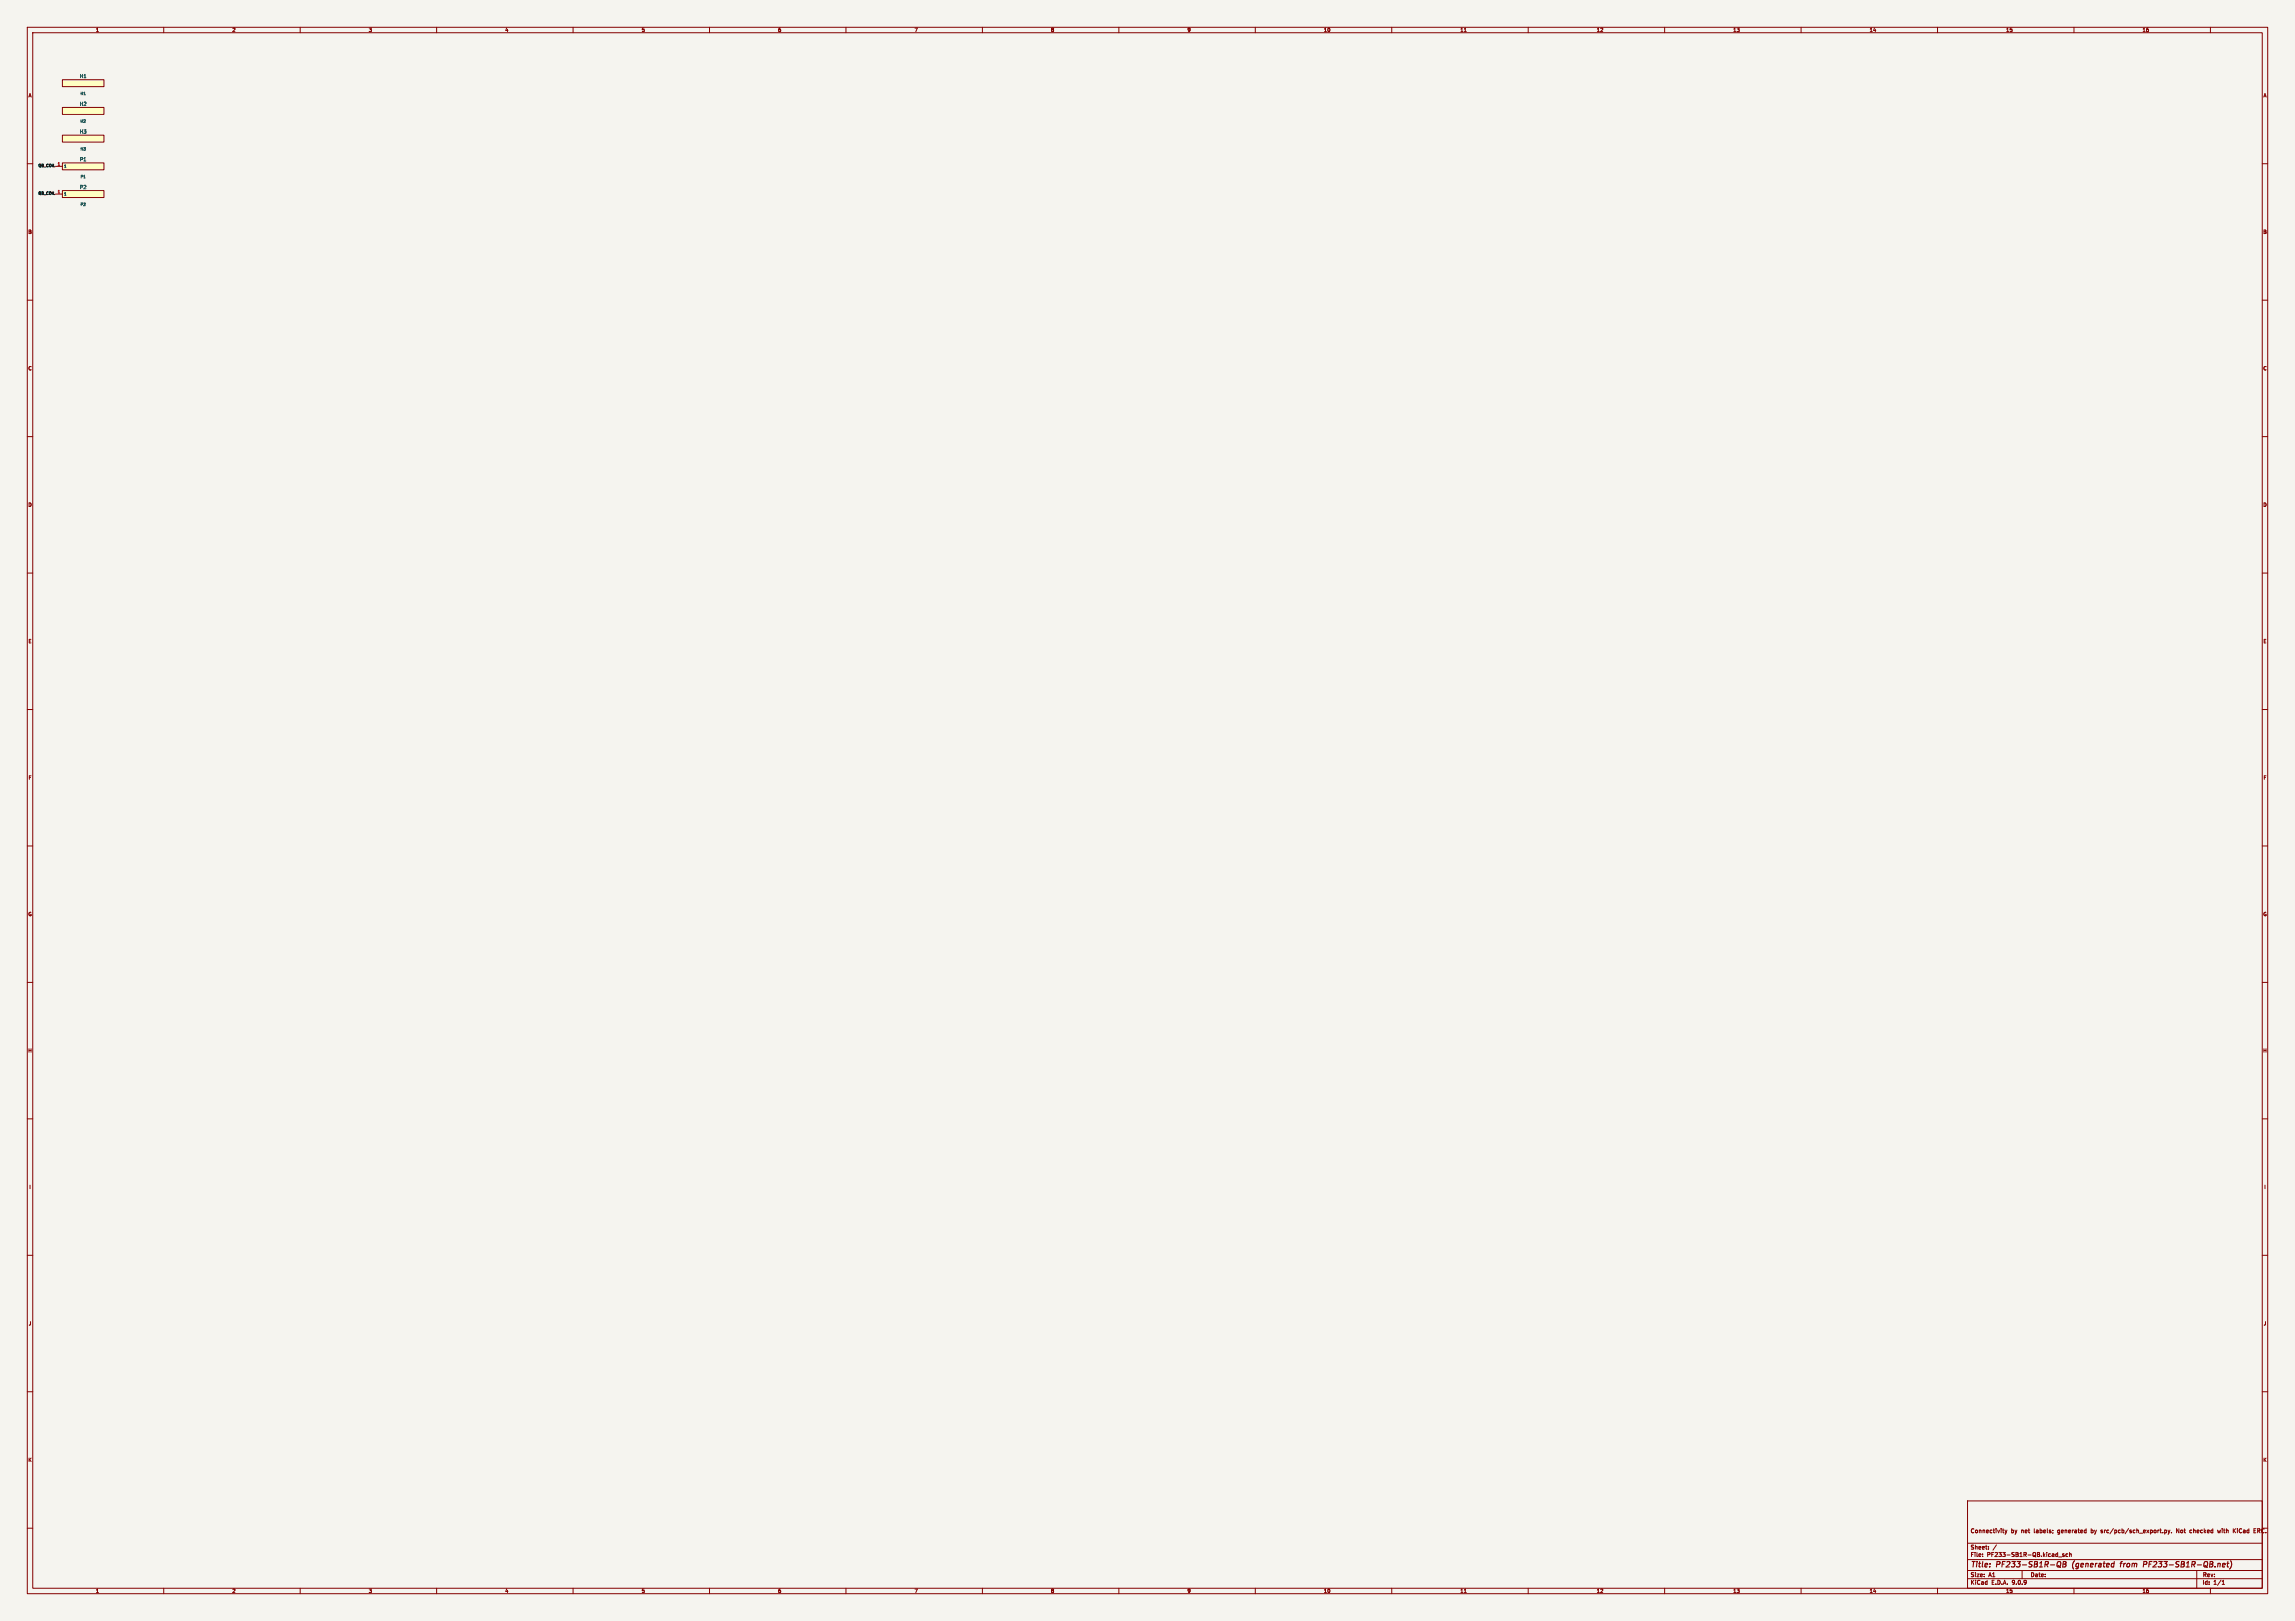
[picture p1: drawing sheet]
<svg xmlns="http://www.w3.org/2000/svg" width="841mm" height="594mm" viewBox="0 0 841 594" stroke-linecap="round" stroke-linejoin="round" font-family="sans-serif">
<defs><g id="words">
<g font-size="2.8" fill="#840000">
<text x="722" y="574.9">Title:</text>
<text x="731.7" y="574.9">PF233-SB1R-QB</text>
<text x="760.3" y="574.9">(generated</text>
<text x="778.7" y="574.9">from</text>
<text x="787.9" y="574.9">PF233-SB1R-QB.net)</text>
</g>
<g font-size="2.1" fill="#840000">
<text x="722" y="562">Connectivity</text>
<text x="736.9" y="562">by</text>
<text x="740.7" y="562">net</text>
<text x="745.5" y="562">labels;</text>
<text x="754.3" y="562">generated</text>
<text x="766.6" y="562">by</text>
<text x="770.4" y="562">src/pcb/sch_export.py.</text>
<text x="798.2" y="562">Not</text>
<text x="803.3" y="562">checked</text>
<text x="813.7" y="562">with</text>
<text x="819.5" y="562">KiCad</text>
<text x="827.2" y="562">ERC.</text>
<text x="722" y="568">Sheet:</text>
<text x="722" y="570.7">File:</text>
<text x="728.1" y="570.7">PF233-SB1R-QB.kicad_sch</text>
<text x="722" y="580.9">KiCad</text>
<text x="722" y="578.1">Size:</text>
<text x="728.7" y="578.1">A1</text>
<text x="729.7" y="580.9">E.D.A.</text>
<text x="737.3" y="580.9">9.0.9</text>
<text x="744" y="578.1">Date:</text>
<text x="807" y="578.3">Rev:</text>
<text x="807" y="580.9">Id:</text>
<text x="811.1" y="580.9">1/1</text>
</g>
<g font-size="1.8" fill="#840000">
<text x="35" y="11.9">1</text>
<text x="85" y="11.9">2</text>
<text x="135" y="11.9">3</text>
<text x="185" y="11.9">4</text>
<text x="235" y="11.9">5</text>
<text x="285" y="11.9">6</text>
<text x="335" y="11.9">7</text>
<text x="385" y="11.9">8</text>
<text x="435" y="11.9">9</text>
<text x="485" y="11.9">10</text>
<text x="535" y="11.9">11</text>
<text x="585" y="11.9">12</text>
<text x="635" y="11.9">13</text>
<text x="685" y="11.9">14</text>
<text x="735" y="11.9">15</text>
<text x="785" y="11.9">16</text>
<text x="10.3" y="35.9">A</text>
<text x="829.3" y="35.9">A</text>
<text x="10.3" y="85.9">B</text>
<text x="829.2" y="85.9">B</text>
<text x="10.3" y="135.9">C</text>
<text x="829.2" y="135.9">C</text>
<text x="10.3" y="185.9">D</text>
<text x="829.2" y="185.9">D</text>
<text x="10.3" y="235.9">E</text>
<text x="829.3" y="235.9">E</text>
<text x="10.3" y="285.9">F</text>
<text x="829.3" y="285.9">F</text>
<text x="10.3" y="335.9">G</text>
<text x="829.2" y="335.9">G</text>
<text x="10.2" y="385.9">H</text>
<text x="829.2" y="385.9">H</text>
<text x="10.6" y="435.9">I</text>
<text x="829.6" y="435.9">I</text>
<text x="10.4" y="485.9">J</text>
<text x="829.4" y="485.9">J</text>
<text x="10.3" y="535.9">K</text>
<text x="829.2" y="535.9">K</text>
<text x="35" y="583.9">1</text>
<text x="85" y="583.9">2</text>
<text x="135" y="583.9">3</text>
<text x="185" y="583.9">4</text>
<text x="235" y="583.9">5</text>
<text x="285" y="583.9">6</text>
<text x="335" y="583.9">7</text>
<text x="385" y="583.9">8</text>
<text x="435" y="583.9">9</text>
<text x="485" y="583.9">10</text>
<text x="535" y="583.9">11</text>
<text x="585" y="583.9">12</text>
<text x="635" y="583.9">13</text>
<text x="685" y="583.9">14</text>
<text x="735" y="583.9">15</text>
<text x="785" y="583.9">16</text>
</g>
<g font-size="1.8" fill="#006464">
<text x="29.1" y="28.8">H1</text>
<text x="29.1" y="39">H2</text>
<text x="29.1" y="49.1">H3</text>
<text x="29.1" y="59.3">P1</text>
<text x="29.1" y="69.4">P2</text>
</g>
<g font-size="1.4" fill="#006464">
<text x="29.4" y="35">H1</text>
<text x="29.4" y="45.2">H2</text>
<text x="29.4" y="55.3">H3</text>
<text x="23.4" y="61.7">1</text>
<text x="29.4" y="65.5">P1</text>
<text x="23.4" y="71.8">1</text>
<text x="29.4" y="75.7">P2</text>
</g>
<g font-size="1.4" fill="#0f0f0f">
<text x="13.9" y="61.4">QB_COIL</text>
<text x="13.9" y="71.6">QB_COIL</text>
</g>
<g font-size="1.4" fill="#a90000">
<text x="21" y="60.7">1</text>
<text x="21" y="70.9">1</text>
</g>
</g></defs>
<path d="M0 0h841v594h-841z" fill="#f5f4ef" stroke="#f5f4ef" stroke-width=".37"/>
<g fill="none" stroke="#840000" stroke-width=".37">
<path d="M10 10h821v574h-821zM12 12h817v570h-817zM60 10v2M110 10v2M160 10v2M210 10v2M260 10v2M310 10v2M360 10v2M410 10v2M460 10v2M510 10v2"/>
<path d="M536.6 11.6h.7M560 10v2M610 10v2M660 10v2M710 10v2M760 10v2M810 10v2M10 60h2M829 60h2M10 110h2M829 110h2M10 160h2"/>
<path d="M829 160h2M10 210h2M829 210h2M10 260h2M829 260h2M10 310h2M829 310h2M10 360h2M829 360h2M10 410h2M829 410h2M10 460h2"/>
<path d="M829 460h2M10 510h2M829 510h2M10 560h2M721 550h108v32h-108zM721 578.5h108M721 575.5h108M721 571.5h108M721 565.5h108M726.5 570.2h.1M726.5 570.2v.1M726.5 569.5v.1"/>
<path d="M728.7 567.5v.2M728.7 566.8v.1M731.6 566.1l-1.3 1.9M733.8 560.7h.6M734 561.5l.4 .2M734.7 560.7l.4 1M735.1 561.7l-.4 .5M735.5 560.7l-.4 1M741 575.5v3M752.2 560.8v.1M752.3 561.6l-.1 .3M754.4 570.5h1.1"/>
<path d="M755.8 569.7l.7 .4-.3 .3-.4-.1M755.8 569.6v.1M756.4 569.5l-.6 .1M757.7 569.5l-.4-.1-.3 .3 .2 .6h.5M758.4 569.5h.6v.9M758.4 568.9v1.5M764 560.7l.5 .1M764.5 561.6l-.5 .1M764.5 560.2v1.5M791.5 560.7h.5M791.9 561.7h.1M792.5 561.5v.2"/>
<path d="M793.2 560.8l.5-.1 .3 .3-.2 .6h-.6M793.2 560.7v1.5M794.5 560.7l.3 1M794.8 561.7l-.3 .5M795.2 560.7l-.4 1M795.7 561.5v.2M797.6 561.7v-1.5l.9 1.5M802.7 560.7l-.2 .3 .2 .7M805 575.5v6.5M812.6 560.7l.3 1 .3-.7M814.3 579.5l.4-.4v1.5M818.4 560.2v1.5"/>
<path d="M818.6 560.8l.6 .9M819.2 560.2l-.8 .8M826 560.9h.5M826.7 560.2h-.7v1.5h.7M60 582v2M110 582v2M160 582v2M210 582v2M260 582v2M310 582v2M360 582v2M410 582v2"/>
<path d="M460 582v2M510 582v2M536.6 583.6h.7M560 582v2M610 582v2M660 582v2M710 582v2M760 582v2M810 582v2M814.3 580.6h.9"/>
</g>
<path d="M754.3 573.7l.8 .7M754.4 572.2l.7 .3v1l-.4 .6-.5 .1M756 573.2h.7M756.1 572.2h.7l.3 .4-.4 .6 .3 .2 .1 .4-.5 .4h-.7zM759.5 573.3l.1 1.1M776.9 572.9h.8M777.7 572.2l-.5 .3-.2 1.7M785.6 572.2h.8l.3 .4-.2 .6-1 .1M816 572.9h.8M816.4 574.2h.2M817.4 571.9a2.32 2.32 0 0 1-.4 3.1" fill="none" stroke="#840000" stroke-width=".4"/>
<path d="M22.9 39.4h15.2v2.5h-15.2z" fill="#ffffc2"/>
<path d="M22.9 39.4h15.2v2.5h-15.2z" fill="none" stroke="#840000" stroke-width=".37"/>
<path d="M22.9 49.5h15.2v2.6h-15.2z" fill="#ffffc2"/>
<path d="M22.9 49.5h15.2v2.6h-15.2z" fill="none" stroke="#840000" stroke-width=".37"/>
<path d="M22.9 59.7h15.2v2.5h-15.2z" fill="#ffffc2"/>
<path d="M22.9 59.7h15.2v2.5h-15.2zM20.3 61h2.6" fill="none" stroke="#840000" stroke-width=".37"/>
<path d="M22.9 29.2h15.2v2.5h-15.2z" fill="#ffffc2"/>
<path d="M22.9 29.2h15.2v2.5h-15.2z" fill="none" stroke="#840000" stroke-width=".37"/>
<path d="M22.9 69.8h15.2v2.6h-15.2z" fill="#ffffc2"/>
<path d="M20.3 71.1h2.6M22.9 69.8h15.2v2.6h-15.2z" fill="none" stroke="#840000" stroke-width=".37"/>
<use href="#words"/>
</svg>
